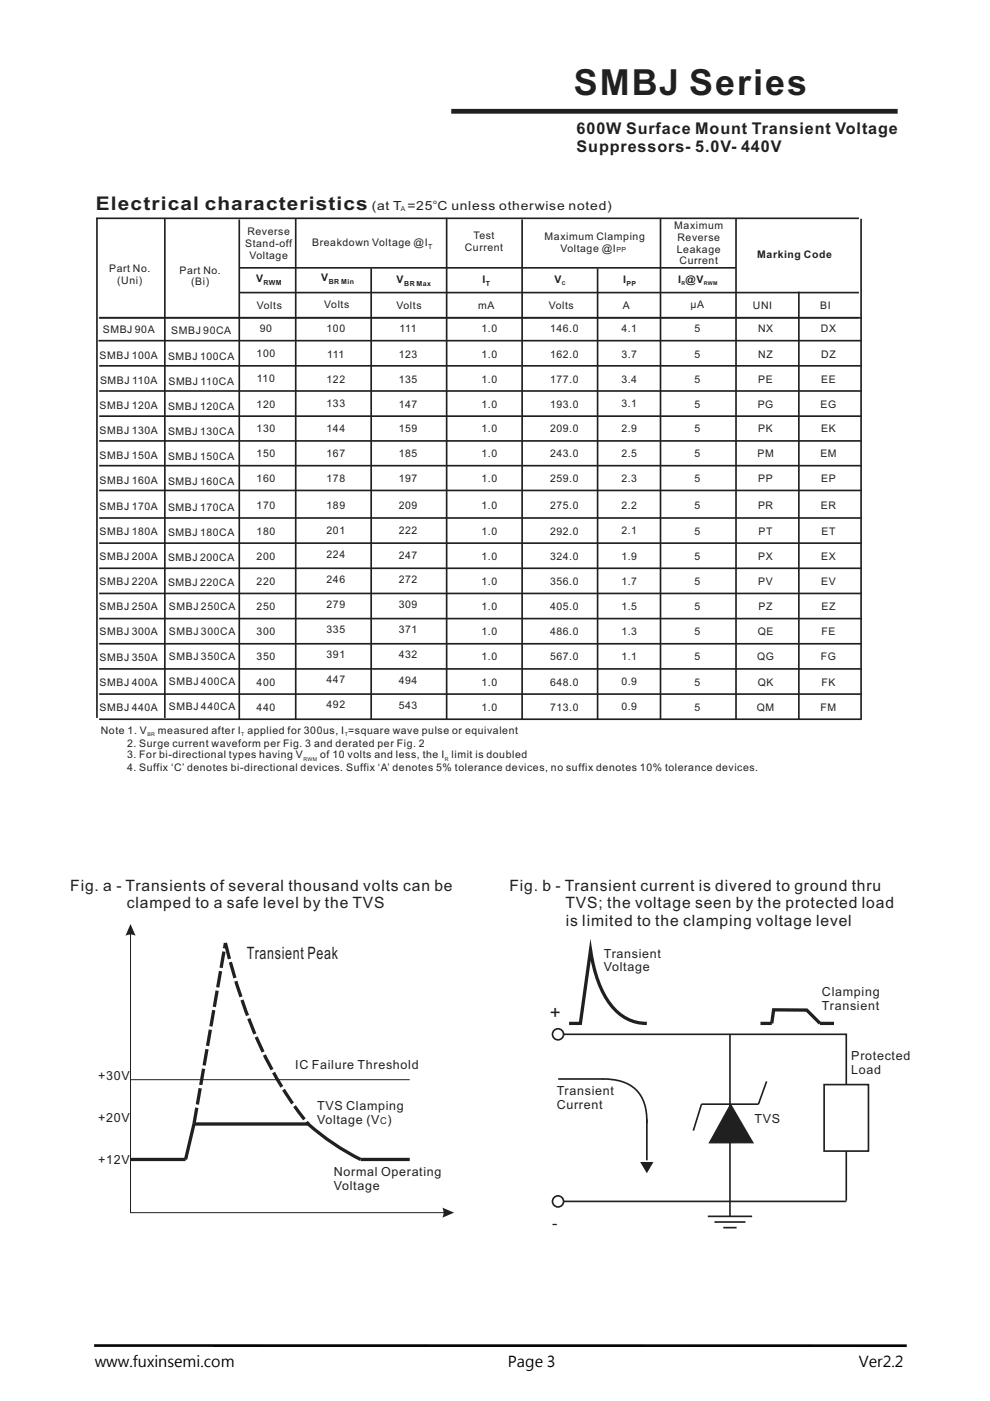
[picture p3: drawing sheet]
<svg xmlns="http://www.w3.org/2000/svg" width="210mm" height="297mm" viewBox="0 0 210 297" stroke-linecap="round" stroke-linejoin="round" font-family="sans-serif">
<defs><g id="words">
<text font-size="7.6" fill="#231f20" x="121.7" y="20.1">SMBJ Series</text>
<g font-size="4" fill="#231f20">
<text x="20.3" y="44.5">Electrical characteristics</text>
<text x="116.6" y="216.1">+</text>
<text x="116.7" y="260.3">-</text>
</g>
<text font-size="3.6" fill="#231f20" x="52.3" y="203.2">Transient Peak</text>
<g font-size="3.4" fill="#231f20">
<text x="122.2" y="28.4">600W Surface Mount Transient Voltage</text>
<text x="122.2" y="32.2">Suppressors- 5.0V- 440V</text>
</g>
<g font-size="3.3" fill="#231f20">
<text x="14.9" y="188.9">Fig. a - Transients of several thousand volts can be</text>
<text x="108" y="188.9">Fig. b - Transient current is divered to ground thru</text>
<text x="26.9" y="192.6">clamped to a safe level by the TVS</text>
<text x="119.9" y="192.6">TVS; the voltage seen by the protected load</text>
<text x="120" y="196.3">is limited to the clamping voltage level</text>
</g>
<g font-size="3.2">
<text x="20.1" y="289.8">www.fuxinsemi.com</text>
<text x="107.7" y="289.8">Page 3</text>
<text x="182.1" y="289.8">Ver2.2</text>
</g>
<g font-size="2.7" fill="#231f20">
<text x="78.8" y="44.5">(at T =25 C unless otherwise noted)</text>
<text x="128" y="203">Transient</text>
<text x="128" y="206">Voltage</text>
<text x="174.3" y="211.2">Clamping</text>
<text x="174.3" y="214.2">Transient</text>
<text x="62.6" y="226.7">IC Failure Threshold</text>
<text x="180.5" y="224.8">Protected</text>
<text x="180.5" y="227.8">Load</text>
<text x="20.8" y="229">+30V</text>
<text x="118" y="232.2">Transient</text>
<text x="20.8" y="237.9">+20V</text>
<text x="67.2" y="235.4">TVS Clamping</text>
<text x="67.2" y="238.4">Voltage (V )</text>
<text x="118" y="235.2">Current</text>
<text x="159.9" y="238">TVS</text>
<text x="20.8" y="246.8">+12V</text>
<text x="70.8" y="249.3">Normal Operating</text>
<text x="70.8" y="252.3">Voltage</text>
</g>
<g font-size="2.2" fill="#231f20">
<text x="52" y="52.4">Stand-off</text>
<text x="52.5" y="49.9">Reverse</text>
<text x="66.2" y="52.1">Breakdown Voltage @I</text>
<text x="98.5" y="53.2">Current</text>
<text x="100.4" y="50.7">Test</text>
<text x="115.5" y="50.9">Maximum Clamping</text>
<text x="118.8" y="53.4">Voltage @I</text>
<text x="143" y="48.6">Maximum</text>
<text x="143.5" y="53.6">Leakage</text>
<text x="143.6" y="51.1">Reverse</text>
<text x="23.1" y="57.7">Part No.</text>
<text x="38.1" y="58">Part No.</text>
<text x="52.9" y="54.9">Voltage</text>
<text x="54.3" y="59.7">V</text>
<text x="68.1" y="59.7">V</text>
<text x="84.1" y="60">V</text>
<text x="102.3" y="60">I</text>
<text x="132.1" y="60">I</text>
<text x="143.8" y="60">I @V</text>
<text x="144.1" y="56.1">Current</text>
<text x="160.6" y="54.6">Marking Code</text>
<text x="24.9" y="60.2">(Uni)</text>
<text x="40.5" y="60.5">(Bi)</text>
<text x="54.5" y="65.4">Volts</text>
<text x="68.8" y="65.4">Volts</text>
<text x="84.1" y="65.5">Volts</text>
<text x="101.4" y="65.5">mA</text>
<text x="116.3" y="65.5">Volts</text>
<text x="117.5" y="60">V</text>
<text x="132" y="65.4">A</text>
<text x="146.4" y="65.3">μA</text>
<text x="159.6" y="65.5">UNI</text>
<text x="173.9" y="65.5">BI</text>
<text x="21.8" y="70.7">SMBJ 90A</text>
<text x="36.3" y="70.9">SMBJ 90CA</text>
<text x="55.1" y="70.4">90</text>
<text x="69.2" y="70.4">100</text>
<text x="84.7" y="70.5">111</text>
<text x="102.1" y="70.4">1.0</text>
<text x="116.6" y="70.4">146.0</text>
<text x="131.7" y="70.4">4.1</text>
<text x="147.2" y="70.4">5</text>
<text x="160.7" y="70.4">NX</text>
<text x="174.1" y="70.4">DX</text>
<text x="21.1" y="76">SMBJ 100A</text>
<text x="35.6" y="76.2">SMBJ 100CA</text>
<text x="54.4" y="75.7">100</text>
<text x="69.4" y="75.9">111</text>
<text x="84.6" y="75.9">123</text>
<text x="102.1" y="75.9">1.0</text>
<text x="116.6" y="75.9">162.0</text>
<text x="131.7" y="75.9">3.7</text>
<text x="147.2" y="75.9">5</text>
<text x="160.8" y="75.9">NZ</text>
<text x="174.1" y="75.9">DZ</text>
<text x="21.2" y="81.4">SMBJ 110A</text>
<text x="35.7" y="81.6">SMBJ 110CA</text>
<text x="54.5" y="81.1">110</text>
<text x="69.2" y="81.1">122</text>
<text x="84.6" y="81.2">135</text>
<text x="102.1" y="81.2">1.0</text>
<text x="116.6" y="81.2">177.0</text>
<text x="131.7" y="81.1">3.4</text>
<text x="147.2" y="81.2">5</text>
<text x="160.8" y="81.2">PE</text>
<text x="174.1" y="81.2">EE</text>
<text x="21.1" y="86.7">SMBJ 120A</text>
<text x="35.6" y="86.9">SMBJ 120CA</text>
<text x="54.4" y="86.4">120</text>
<text x="69.2" y="86.4">133</text>
<text x="84.6" y="86.5">147</text>
<text x="102.1" y="86.4">1.0</text>
<text x="116.6" y="86.4">193.0</text>
<text x="131.7" y="86.4">3.1</text>
<text x="147.2" y="86.4">5</text>
<text x="160.7" y="86.4">PG</text>
<text x="174" y="86.4">EG</text>
<text x="21.1" y="92">SMBJ 130A</text>
<text x="35.6" y="92.2">SMBJ 130CA</text>
<text x="54.4" y="91.7">130</text>
<text x="69.2" y="91.6">144</text>
<text x="84.6" y="91.7">159</text>
<text x="102.1" y="91.7">1.0</text>
<text x="116.6" y="91.7">209.0</text>
<text x="131.7" y="91.6">2.9</text>
<text x="147.2" y="91.7">5</text>
<text x="160.8" y="91.7">PK</text>
<text x="174.1" y="91.7">EK</text>
<text x="21.1" y="97.4">SMBJ 150A</text>
<text x="35.6" y="97.6">SMBJ 150CA</text>
<text x="54.4" y="96.9">150</text>
<text x="69.2" y="96.9">167</text>
<text x="84.6" y="96.9">185</text>
<text x="102.1" y="96.9">1.0</text>
<text x="116.6" y="96.9">243.0</text>
<text x="131.7" y="96.9">2.5</text>
<text x="147.2" y="96.9">5</text>
<text x="160.6" y="96.9">PM</text>
<text x="173.9" y="96.9">EM</text>
<text x="21.1" y="102.7">SMBJ 160A</text>
<text x="35.6" y="102.9">SMBJ 160CA</text>
<text x="54.4" y="102.2">160</text>
<text x="69.2" y="108">189</text>
<text x="69.2" y="102.1">178</text>
<text x="84.6" y="102.2">197</text>
<text x="102.1" y="102.2">1.0</text>
<text x="116.6" y="102.2">259.0</text>
<text x="131.7" y="102.1">2.3</text>
<text x="131.7" y="108">2.2</text>
<text x="147.2" y="102.2">5</text>
<text x="160.8" y="102.2">PP</text>
<text x="174.1" y="102.2">EP</text>
<text x="21.1" y="108">SMBJ 170A</text>
<text x="21.1" y="113.4">SMBJ 180A</text>
<text x="35.6" y="108.2">SMBJ 170CA</text>
<text x="35.6" y="113.6">SMBJ 180CA</text>
<text x="54.4" y="113.3">180</text>
<text x="54.4" y="108">170</text>
<text x="69.2" y="113.2">201</text>
<text x="84.6" y="108">209</text>
<text x="84.6" y="113.3">222</text>
<text x="102.1" y="108">1.0</text>
<text x="102.1" y="113.3">1.0</text>
<text x="116.6" y="108">275.0</text>
<text x="116.6" y="113.3">292.0</text>
<text x="131.7" y="113.3">2.1</text>
<text x="147.2" y="108">5</text>
<text x="147.2" y="113.3">5</text>
<text x="160.7" y="108">PR</text>
<text x="160.8" y="113.3">PT</text>
<text x="174.1" y="108">ER</text>
<text x="174.2" y="113.3">ET</text>
<text x="21.1" y="118.7">SMBJ 200A</text>
<text x="35.6" y="118.9">SMBJ 200CA</text>
<text x="54.4" y="118.7">200</text>
<text x="69.2" y="118.4">224</text>
<text x="84.6" y="118.4">247</text>
<text x="102.1" y="118.7">1.0</text>
<text x="116.6" y="118.7">324.0</text>
<text x="131.7" y="118.6">1.9</text>
<text x="147.2" y="118.7">5</text>
<text x="160.8" y="118.7">PX</text>
<text x="174.1" y="118.7">EX</text>
<text x="21.1" y="124">SMBJ 220A</text>
<text x="35.6" y="124.3">SMBJ 220CA</text>
<text x="54.4" y="124">220</text>
<text x="69.2" y="123.5">246</text>
<text x="84.6" y="123.6">272</text>
<text x="102.1" y="124">1.0</text>
<text x="116.6" y="124">356.0</text>
<text x="131.7" y="124">1.7</text>
<text x="147.2" y="124">5</text>
<text x="160.8" y="124">PV</text>
<text x="174.1" y="124">EV</text>
<text x="21.1" y="129.4">SMBJ 250A</text>
<text x="35.8" y="129.3">SMBJ 250CA</text>
<text x="54.4" y="129.3">250</text>
<text x="69.2" y="128.9">279</text>
<text x="84.6" y="128.9">309</text>
<text x="102.1" y="129.3">1.0</text>
<text x="116.6" y="129.3">405.0</text>
<text x="131.7" y="129.3">1.5</text>
<text x="147.2" y="129.3">5</text>
<text x="160.8" y="129.3">PZ</text>
<text x="174.2" y="129.3">EZ</text>
<text x="21.1" y="134.7">SMBJ 300A</text>
<text x="35.8" y="134.6">SMBJ 300CA</text>
<text x="54.4" y="134.7">300</text>
<text x="69.2" y="134.2">335</text>
<text x="84.6" y="134.3">371</text>
<text x="102.1" y="134.7">1.0</text>
<text x="116.6" y="134.7">486.0</text>
<text x="131.7" y="134.6">1.3</text>
<text x="147.2" y="134.7">5</text>
<text x="160.7" y="134.7">QE</text>
<text x="174.2" y="134.7">FE</text>
<text x="21.1" y="140">SMBJ 350A</text>
<text x="35.8" y="140">SMBJ 350CA</text>
<text x="54.4" y="140">350</text>
<text x="69.2" y="139.5">391</text>
<text x="84.6" y="139.6">432</text>
<text x="102.1" y="140">1.0</text>
<text x="116.6" y="140">567.0</text>
<text x="131.7" y="140">1.1</text>
<text x="147.2" y="140">5</text>
<text x="160.5" y="140">QG</text>
<text x="174.1" y="140">FG</text>
<text x="21.1" y="145.4">SMBJ 400A</text>
<text x="35.8" y="145.3">SMBJ 400CA</text>
<text x="54.4" y="145.3">400</text>
<text x="69.2" y="144.9">447</text>
<text x="84.6" y="144.9">494</text>
<text x="102.1" y="145.3">1.0</text>
<text x="116.6" y="145.3">648.0</text>
<text x="131.7" y="145.3">0.9</text>
<text x="147.2" y="145.3">5</text>
<text x="160.7" y="145.3">QK</text>
<text x="174.2" y="145.3">FK</text>
<text x="21.1" y="150.7">SMBJ 440A</text>
<text x="21.4" y="155.6">Note 1. V</text>
<text x="33.5" y="155.6">measured after I applied for 300us, I =square wave pulse or equivalent</text>
<text x="35.8" y="150.6">SMBJ 440CA</text>
<text x="54.4" y="150.7">440</text>
<text x="69.2" y="150.2">492</text>
<text x="84.6" y="150.3">543</text>
<text x="102.1" y="150.7">1.0</text>
<text x="116.6" y="150.7">713.0</text>
<text x="131.7" y="150.6">0.9</text>
<text x="147.2" y="150.7">5</text>
<text x="160.5" y="150.7">QM</text>
<text x="174" y="150.7">FM</text>
<text x="26.9" y="160.8">3. For bi-directional types having V</text>
<text x="26.9" y="158.3">2. Surge current waveform per Fig. 3 and derated per Fig. 2</text>
<text x="67.9" y="160.8">of 10 volts and less, the I limit is doubled</text>
<text x="26.9" y="163.5">4. Suffix ‘C’ denotes bi-directional devices. Suffix ‘A’ denotes 5% tolerance devices, no suffix denotes 10% tolerance devices.</text>
</g>
<text font-size="2" fill="#231f20" x="80.6" y="238.4">C</text>
<g font-size="1.5" fill="#231f20">
<text x="90.8" y="52.7">T</text>
<text x="130.7" y="53.4">PP</text>
<text x="55.9" y="60.3">RWM</text>
<text x="69.7" y="60.3">BR Min</text>
<text x="85.7" y="60.6">BR Max</text>
<text x="103" y="60.6">T</text>
<text x="132.8" y="60.6">PP</text>
</g>
<text font-size="1.4" fill="#231f20" x="85" y="44.7">A</text>
<text font-size="1.3" fill="#231f20" x="91.9" y="43.2">o</text>
<g font-size="1.1" fill="#231f20">
<text x="119.1" y="60.5">C</text>
<text x="144.5" y="60.4">R</text>
<text x="149.3" y="60.4">RWM</text>
<text x="31.3" y="156.1">BR</text>
<text x="51.1" y="156.1">T</text>
<text x="64.4" y="161.3">RWM</text>
<text x="73.1" y="156.1">T</text>
<text x="94.3" y="161.3">R</text>
</g>
</g></defs>
<path d="M20 285h172.2v.6h-172.2z" fill="#000"/>
<path d="M95.7 23.6h94.6" fill="none" stroke="#231f20" stroke-width="1" stroke-linecap="butt"/>
<path d="M27.7 197.2v60" fill="none" stroke="#231f20" stroke-width=".21"/>
<path d="M27.7 195.9l1 2.5a2.27 2.27 0 0 0-2.1 0z" fill-rule="evenodd" fill="#231f20"/>
<path d="M27.7 257.1h67.3" fill="none" stroke="#231f20" stroke-width=".21"/>
<path d="M93.8 256l2.5 1.1-2.5 1.1a2.27 2.27 0 0 0 0-2.2z" fill-rule="evenodd" fill="#231f20"/>
<path d="M120.7 217h2.3l2.2-15.6a23.9 23.9 0 0 0 4.7 12.1 9.3 9.3 0 0 0 7.2 3.5M161.2 217h2.4l.4-2.9 7 .1 2.9 2.8h2.9M65.3 238.3a51.8 51.8 0 0 0 11.2 7.5h10.4M65.6 238.3h-24.5l-1.8 7.5h-11.6" fill="none" stroke="#231f20" stroke-width=".7" stroke-linecap="butt"/>
<path d="M27.7 228.9h59.2" fill="none" stroke="#231f20" stroke-width=".21"/>
<path d="M47.8 199.9a101.7 101.7 0 0 0 14.2 34l3.3 4.4M41.1 238.3l6.7-38.4" fill="none" stroke="#231f20" stroke-width=".7" stroke-dasharray="3.5 .7" stroke-linecap="butt"/>
<g fill="none" stroke="#231f20" stroke-width=".35">
<path d="M119.5 219.3h59.9v10.7M154.8 219.3v38.6M118.4 228.8h9.6M137.1 237.3v8.7M162.5 229.3l-1.7 4.8h-12.1l-1.7 5.6M174.7 230h9.4v14.1h-9.4zM119.5 254.7h59.9M150.1 257.9h9.4M151.5 259.1h6.6M179.4 244.1v10.5M153.4 260.3h2.8"/>
<circle cx="118.3" cy="219.3" r="1.17"/>
<circle cx="118.3" cy="254.7" r="1.17"/>
</g>
<path d="M154.9 234.1l4.8 8.2h-9.3z" fill-rule="evenodd" fill="#231f20" stroke="#231f20" stroke-width=".21"/>
<path d="M135.7 246.4h2.9l-1.5 2.4z" fill="#231f20"/>
<g fill="none" stroke="#231f20" stroke-width=".35">
<path d="M20.4 46.3h161.7M20.6 46.3v105.9M34.9 46.3v105.9M50.7 46.5v106M50.7 56.8h105.3M62.7 46.3v106.2M78.7 56.9v95.6M94.7 46.3v106.2M110.7 46.5v106M126.7 56.9v95.6M140 46.3v106.2M156.1 46.4v106.1"/>
<path d="M182.6 46.4v106.1M20.9 72.2h161.7M21 67.4h161.7M21 77.6h161.7M50.7 62h131.4M169.4 61.8v90.7M21 98.7h161.7M21 93.5h161.7M21 82.9h161.7M21 88.2h161.7M21 104h161.7M21 109.8h161.7"/>
<path d="M21 115.2h161.7M21 120.5h161.7M21 125.8h161.7M21 131.2h161.7M21 136.5h161.7M21 141.8h161.7M21 147.2h161.7M21 152.5h161.7M127.7 228.8a8.8 8.8 0 0 1 8.1 3.4 10 10 0 0 1 1.3 6"/>
</g>
<use href="#words"/>
</svg>
